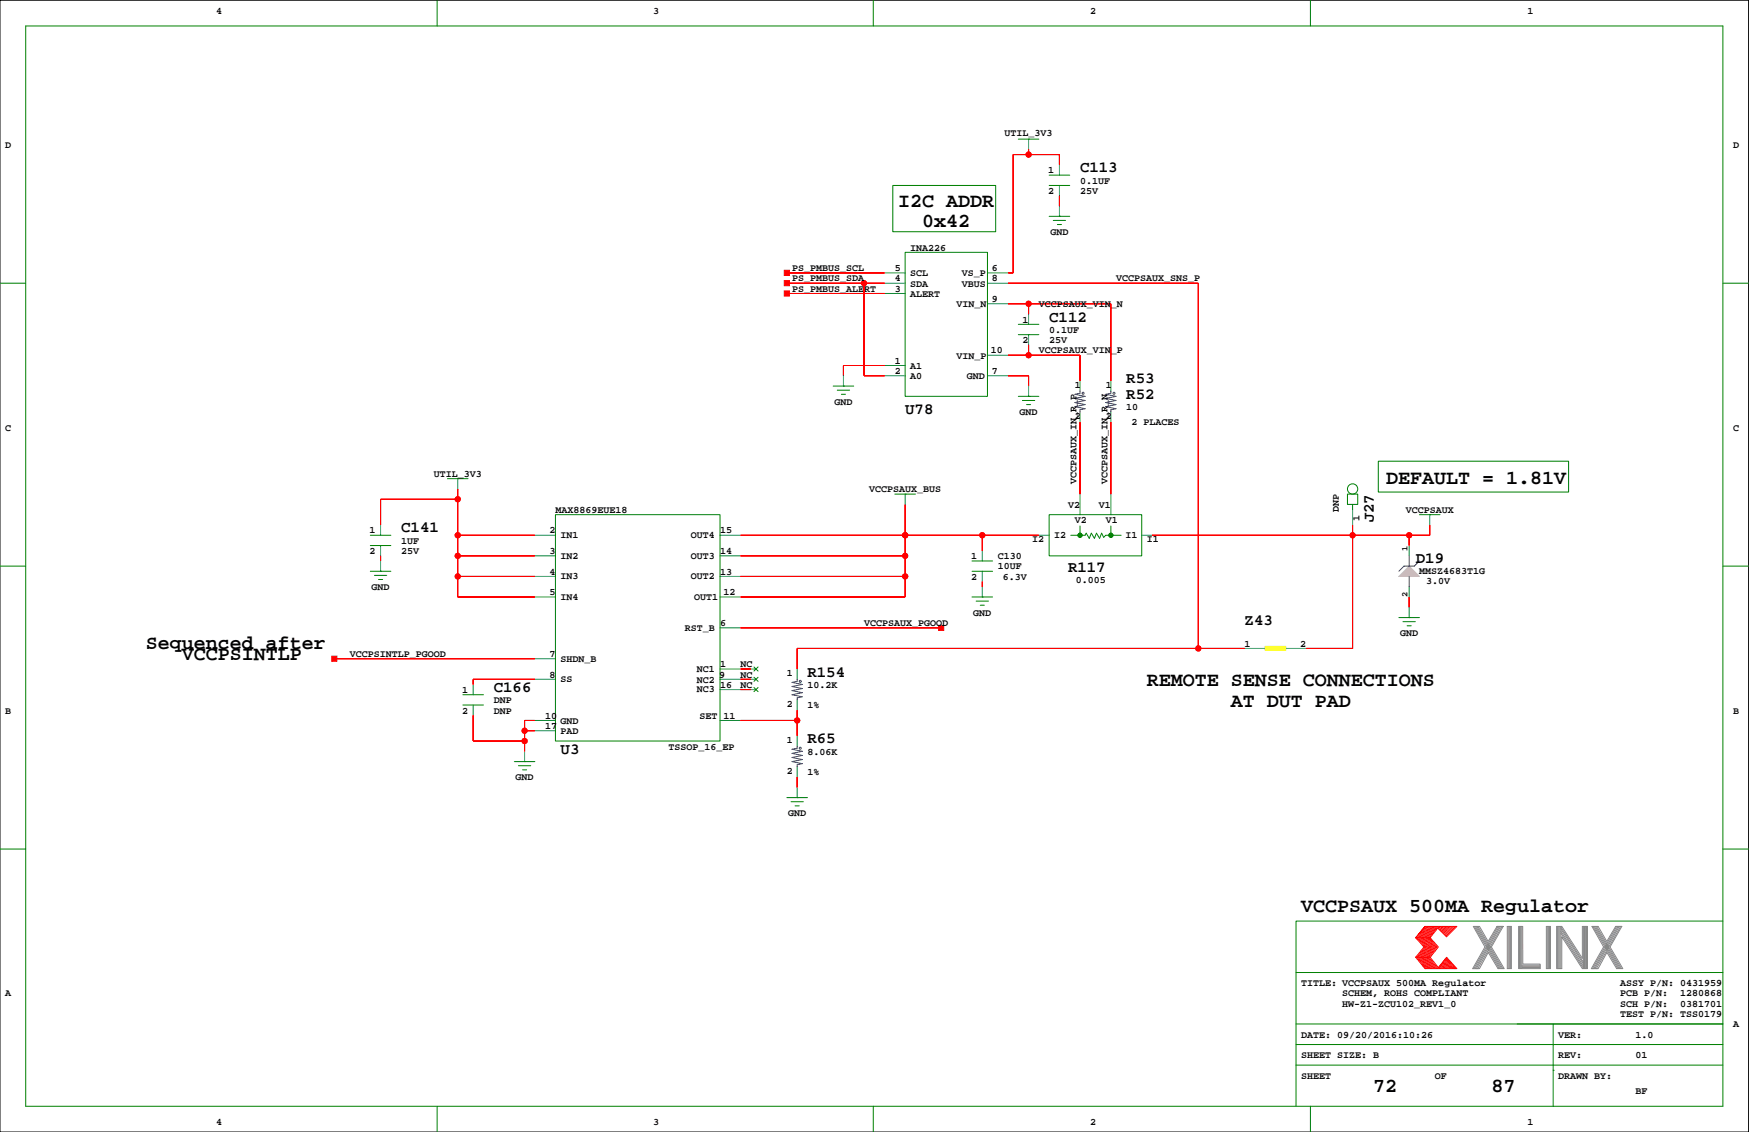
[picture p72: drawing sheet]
<svg xmlns="http://www.w3.org/2000/svg" width="432mm" height="279mm" viewBox="0 0 432 279" stroke-linecap="round" stroke-linejoin="round" font-family="sans-serif">
<defs><g id="words">
<g font-size="4.9">
<text x="221.8" y="51">I2C ADDR</text>
<text x="227.7" y="56">0x42</text>
<text x="342.2" y="119.5">DEFAULT = 1.81V</text>
<text x="36" y="160.1">Sequenced after</text>
<text x="44.9" y="163">VCCPSINTLP</text>
<text x="283.1" y="169.3">REMOTE SENSE CONNECTIONS</text>
<text x="303.9" y="174.4">AT DUT PAD</text>
<text x="321.2" y="225.2">VCCPSAUX 500MA Regulator</text>
<text x="339" y="269.6">72</text>
<text x="368.2" y="269.6">87</text>
</g>
<g font-size="3.9">
<text x="266.6" y="42.5">C113</text>
<text x="259" y="79.4">C112</text>
<text x="278.1" y="94.6">R53</text>
<text x="278.1" y="98.4">R52</text>
<text x="223.5" y="102.2">U78</text>
<text x="99" y="131.4">C141</text>
<text x="339.2" y="128.9" transform="rotate(-90 339.2 128.9)">J27</text>
<text x="263.7" y="141.2">R117</text>
<text x="349.5" y="138.9">D19</text>
<text x="307.3" y="154.3">Z43</text>
<text x="199.3" y="167">R154</text>
<text x="121.9" y="170.8">C166</text>
<text x="199.3" y="183.5">R65</text>
<text x="138.4" y="186">U3</text>
</g>
<g font-size="2.5">
<text x="53.3" y="3.4">4</text>
<text x="161.3" y="3.4">3</text>
<text x="269.2" y="3.4">2</text>
<text x="377.1" y="3.4">1</text>
<text x="248" y="33.7">UTIL_3V3</text>
<text x="1.3" y="36.4">D</text>
<text x="427.9" y="36.4">D</text>
<text x="258.8" y="47.9">2</text>
<text x="258.8" y="42.8">1</text>
<text x="266.6" y="45.3">0.1UF</text>
<text x="266.6" y="47.9">25V</text>
<text x="259.3" y="58">GND</text>
<text x="224.7" y="61.8">INA226</text>
<text x="195.5" y="72">PS_PMBUS_ALERT</text>
<text x="195.5" y="69.5">PS_PMBUS_SDA</text>
<text x="195.5" y="66.9">PS_PMBUS_SCL</text>
<text x="220.9" y="72">3</text>
<text x="220.9" y="69.5">4</text>
<text x="220.9" y="66.9">5</text>
<text x="224.7" y="68.2">SCL</text>
<text x="224.7" y="70.7">SDA</text>
<text x="237.4" y="68.2">VS_P</text>
<text x="237.4" y="70.7">VBUS</text>
<text x="244.8" y="69.5">8</text>
<text x="244.8" y="66.9">6</text>
<text x="275.5" y="69.5">VCCPSAUX_SNS_P</text>
<text x="224.7" y="73.3">ALERT</text>
<text x="236.2" y="75.8">VIN_N</text>
<text x="244.8" y="74.5">9</text>
<text x="256.5" y="75.8">VCCPSAUX_VIN_N</text>
<text x="252.5" y="79.6">1</text>
<text x="259" y="82.2">0.1UF</text>
<text x="220.9" y="89.8">1</text>
<text x="236.2" y="88.5">VIN_P</text>
<text x="244.6" y="87.2">10</text>
<text x="252.5" y="84.7">2</text>
<text x="256.5" y="87.2">VCCPSAUX_VIN_P</text>
<text x="259" y="84.7">25V</text>
<text x="220.9" y="92.3">2</text>
<text x="224.7" y="93.6">A0</text>
<text x="224.7" y="91">A1</text>
<text x="238.7" y="93.6">GND</text>
<text x="244.8" y="92.3">7</text>
<text x="265.4" y="95.8">1</text>
<text x="273" y="95.8">1</text>
<text x="206" y="99.9">GND</text>
<text x="278.1" y="101.2">10</text>
<text x="1.3" y="106.3">C</text>
<text x="251.7" y="102.5">GND</text>
<text x="265.4" y="103.4">2</text>
<text x="273" y="103.4">2</text>
<text x="279.3" y="105">2 PLACES</text>
<text x="427.9" y="106.3">C</text>
<text x="107.1" y="117.7">UTIL_3V3</text>
<text x="265.8" y="119.4" transform="rotate(-90 265.8 119.4)">VCCPSAUX_IN_R_P</text>
<text x="273.4" y="119.4" transform="rotate(-90 273.4 119.4)">VCCPSAUX_IN_R_N</text>
<text x="214.6" y="121.5">VCCPSAUX_BUS</text>
<text x="263.7" y="125.3">V2</text>
<text x="271.3" y="125.3">V1</text>
<text x="91.2" y="131.7">1</text>
<text x="135.6" y="131.7">2</text>
<text x="137.1" y="126.6">MAX8869EUE18</text>
<text x="177.8" y="131.7">15</text>
<text x="265.4" y="129">V2</text>
<text x="273" y="129">V1</text>
<text x="330.6" y="126.4" transform="rotate(-90 330.6 126.4)">DNP</text>
<text x="335.6" y="128.5" transform="rotate(-90 335.6 128.5)">1</text>
<text x="347.1" y="126.6">VCCPSAUX</text>
<text x="91.2" y="136.8">2</text>
<text x="99" y="134.2">1UF</text>
<text x="99" y="136.8">25V</text>
<text x="135.6" y="136.8">3</text>
<text x="138.4" y="132.8">IN1</text>
<text x="138.4" y="137.9">IN2</text>
<text x="170.6" y="132.8">OUT4</text>
<text x="170.6" y="137.9">OUT3</text>
<text x="177.8" y="136.8">14</text>
<text x="254.8" y="133.8">I2</text>
<text x="260.3" y="132.8">I2</text>
<text x="277.9" y="132.8">I1</text>
<text x="283.1" y="133.8">I1</text>
<text x="135.6" y="141.8">4</text>
<text x="138.4" y="143">IN3</text>
<text x="170.6" y="143">OUT2</text>
<text x="177.8" y="141.8">13</text>
<text x="239.8" y="138">1</text>
<text x="239.8" y="143.1">2</text>
<text x="246.3" y="140.6">10UF</text>
<text x="246.3" y="138">C130</text>
<text x="247.6" y="143.1">6.3V</text>
<text x="265.6" y="144">0.005</text>
<text x="350.4" y="141.7">MMSZ4683T1G</text>
<text x="91.7" y="145.6">GND</text>
<text x="135.6" y="146.9">5</text>
<text x="138.4" y="148">IN4</text>
<text x="171.4" y="148.2">OUT1</text>
<text x="178.6" y="146.9">12</text>
<text x="352.1" y="144.2">3.0V</text>
<text x="169.1" y="155.7">RST_B</text>
<text x="177.8" y="154.5">6</text>
<text x="213.3" y="154.5">VCCPSAUX_PGOOD</text>
<text x="240.3" y="152">GND</text>
<text x="307.3" y="159.6">1</text>
<text x="321" y="159.6">2</text>
<text x="345.7" y="157.1">GND</text>
<text x="86.3" y="162.1">VCCPSINTLP_PGOOD</text>
<text x="135.6" y="162.1">7</text>
<text x="135.6" y="167.2">8</text>
<text x="138.4" y="163.3">SHDN_B</text>
<text x="172" y="165.8">NC1</text>
<text x="177.5" y="167.2">9</text>
<text x="177.8" y="164.7">1</text>
<text x="182.8" y="164.7">NC</text>
<text x="182.8" y="167.2">NC</text>
<text x="194.3" y="166.9">1</text>
<text x="114.1" y="171">1</text>
<text x="121.9" y="173.6">DNP</text>
<text x="138.4" y="168.4">SS</text>
<text x="172" y="170.9">NC3</text>
<text x="172" y="168.5">NC2</text>
<text x="177.8" y="169.8">16</text>
<text x="182.8" y="169.8">NC</text>
<text x="199.3" y="169.8">10.2K</text>
<text x="1.3" y="176.1">B</text>
<text x="114.1" y="176.1">2</text>
<text x="121.9" y="176.1">DNP</text>
<text x="134.6" y="177.4">10</text>
<text x="134.6" y="179.9">17</text>
<text x="138.4" y="178.7">GND</text>
<text x="172.7" y="177.4">SET</text>
<text x="178.6" y="177.4">11</text>
<text x="194.3" y="174.5">2</text>
<text x="199.3" y="174.8">1%</text>
<text x="427.9" y="176.1">B</text>
<text x="138.4" y="181.2">PAD</text>
<text x="165.1" y="185">TSSOP_16_EP</text>
<text x="194.3" y="183.4">1</text>
<text x="194.3" y="191">2</text>
<text x="199.3" y="191.4">1%</text>
<text x="199.3" y="186.3">8.06K</text>
<text x="127.3" y="192.6">GND</text>
<text x="194.6" y="201.5">GND</text>
<text x="1.3" y="245.9">A</text>
<text x="321.2" y="243.4">TITLE: VCCPSAUX 500MA Regulator</text>
<text x="331.4" y="245.9">SCHEM, ROHS COMPLIANT</text>
<text x="400" y="243.4">ASSY P/N: 0431959</text>
<text x="400" y="245.9">PCB P/N:</text>
<text x="414.8" y="245.9">1280868</text>
<text x="331.4" y="248.5">HW-Z1-ZCU102_REV1_0</text>
<text x="400" y="251">TEST P/N: TSS0179</text>
<text x="400" y="248.5">SCH P/N:</text>
<text x="414.8" y="248.5">0381701</text>
<text x="321.2" y="256.1">DATE: 09/20/2016:10:26</text>
<text x="384.7" y="256.1">VER:</text>
<text x="403.8" y="256.1">1.0</text>
<text x="427.9" y="253.6">A</text>
<text x="321.2" y="261.2">SHEET SIZE: B</text>
<text x="384.7" y="261.2">REV:</text>
<text x="403.8" y="261.2">01</text>
<text x="321.2" y="266.3">SHEET</text>
<text x="354.2" y="266.3">OF</text>
<text x="384.7" y="266.3">DRAWN BY:</text>
<text x="403.8" y="270.1">BF</text>
<text x="53.3" y="277.7">4</text>
<text x="161.3" y="277.7">3</text>
<text x="269.2" y="277.7">2</text>
<text x="377.1" y="277.7">1</text>
</g>
<g font-size="2.1">
<text x="347.5" y="135.9" transform="rotate(-90 347.5 135.9)">1</text>
<text x="347.5" y="147.4" transform="rotate(-90 347.5 147.4)">2</text>
</g>
</g></defs>
<path d="M0 .1h431.7v279.3h-431.7z" fill="none" stroke="#000" stroke-width=".25"/>
<g fill="none" stroke="#008000" stroke-width=".25">
<path d="M6.3 6.4h419.1v266.7h-419.1zM107.9 .1v6.3M215.6 .1v6.3M323.5 .1v6.3M251.4 34.3h5.1M253.9 34.3h.1M220.4 45.8h25.4v11.4h-25.4zM259 45.8h5.1M259 43.2h5.1M259 53.4h5.1M260 54.4h3.1M261.1 55.4h1"/>
<path d="M261.6 53.4h.1M0 69.9h6.3M223.5 62.3h20.3v35.5h-20.3zM425.4 69.9h6.3M205.7 95.3h5.1M206.7 96.3h3.1M207.7 97.3h1M208.2 95.3h.1M251.4 82.6h5.1M251.4 80.1h5.1M251.4 97.8h5.1M252.4 98.8h3.1"/>
<path d="M253.4 99.9h1.1M253.9 97.8h.1M110.5 118.1h5M113 118.1h.1M340.3 113.8h47v7.6h-47zM0 139.7h6.3M91.4 132.1h5.1M91.4 134.7h5.1M137.1 127h40.7v55.9h-40.7zM220.9 122h5.1M223.5 122h.1M240 138.5h5.1"/>
<path d="M259 127h22.9v10.2h-22.9zM264.4 132.1h3.5l.3-.5 .7 1.3 .5-1.3 .8 1.3 .5-1.3 .8 1.3 .5-1.3 .5 1 .5-.5h3.8M266.6 129.8v1.8M274.3 129.8v1.8M332.7 122h2.5v2.5h-2.5zM333.9 124.5v1.3M350.4 127h5.1M353 127h.1M425.4 139.7h6.3M91.4 141h5.1M92.4 142h3.1M93.5 143h1"/>
<path d="M94 141h.1M240 141h5.1M240 147.3h5.1M241 148.4h3M242 149.4h1M242.5 147.3h.1M345.4 152.4h5M346.4 153.4h3M347.4 154.5h1M347.9 152.4h.1M114.3 174h5.1M114.3 171.5h5.1"/>
<path d="M186.1 164.6l1.1 1M186.1 169.7l1.1 1M186.1 167.2l1.1 1M187.2 164.6l-1.1 1M187.2 169.7l-1.1 1M187.2 167.2l-1.1 1M127 188h5.1M128 189h3M129 190h1M129.5 188h.1M194.3 196.9h5M195.3 197.9h3"/>
<path d="M196.3 198.9h1M196.8 196.9h.1M0 209.6h6.3M425.4 209.6h6.3M425.4 227.3h-105.4v35.6M320 257.8h105.4M320 252.7h105.4M320 240h105.4M383.5 252.7v20.4M107.9 273.1v6.3M215.6 273.1v6.3M320 262.9v10.2"/>
<path d="M320 262.9h105.4M323.5 273.1v6.3M383.5 264.2h.1"/>
<circle cx="266.6" cy="132.1" r=".51"/>
<circle cx="274.3" cy="132.1" r=".51"/>
<circle cx="333.9" cy="120.7" r="1.27"/>
</g>
<g fill="none" stroke="#f00" stroke-width=".25">
<path d="M253.9 36.9v1.3M261.6 40.7v-2.5h-11.5v29.2h-1.2M261.6 48.3v2.6M194.3 67.4h24.1M194.3 72.4h24.1M194.3 69.9h24.1M213.3 69.9v22.9h5.1M248.9 75h25.4v19M248.9 69.9h46.9v90.1M253.9 75v2.5M218.4 90.2h-10.2v2.6M248.9 92.8h5v2.5"/>
<path d="M248.9 87.7h17.7v6.3M253.9 85.1v2.6M266.6 104.2v17.8M274.3 104.2v17.8M94 137.2v1.3M113 123.2h-19v6.4M113 132.1h19.1M113 137.2h19.1M113 120.7v26.6h19.1M182.8 132.1h73.7M182.8 137.2h40.7M223.5 132.1h.1"/>
<path d="M223.5 124.5v22.8h-40.7M242.5 132.1v3.8M333.9 129.6v30.4h-11.4M347.9 132.1v2.6M353 129.6v2.5h-68.6M113 142.3h19.1M182.8 155h49.6M182.8 142.3h40.7M242.5 143.5v1.3M347.9 147.3v2.6M82.5 162.6h49.6M116.8 176.6v6.3h12.7"/>
<path d="M132.1 167.7h-15.3v1.2M132.1 177.8h-2.6v7.6M182.8 165.1h2.6M182.8 170.2h2.6M182.8 167.7h2.6M182.8 177.8h14M196.8 175.3v6.3M307.3 160h-110.5v5.1M129.5 180.4h2.6M196.8 191.8v2.5M349.5 236.3h3.6M349.9 231.5l1.9 2.2-2 2.6 2.2 2.8"/>
<path d="M350.1 236.3l2.2 2.8M350.2 231.5l1.9 2.3-2 2.5M350.4 236.3l2.2 2.8M350.5 231.5l1.9 2.3-2 2.5M350.6 236.3l2.3 2.7M350.8 231.5l1.9 2.3-2 2.5M351 236.3l2.2 2.8M351.1 231.5l1.9 2.3-2 2.5M351.3 236.3l2.2 2.8M351.4 231.5l1.9 2.3-2 2.5M351.6 236.3l2.2 2.8M351.7 231.5l1.9 2.2"/>
<path d="M351.8 228.7l-2.3 2.8 2.3-2.8h7.9l-2.6 2.5-2.1-2.1-1.9 2.4 2 2.2-2 2.6 2 2.5 2-2.5 2.6 2.8h-7.9l-2.3-2.8M351.9 236.3l2.2 2.8M352 231.5l1.9 2.2M352.1 228.7l-2.2 2.7M352.2 236.3l2.2 2.8M352.3 231.5l1.9 2.3-2 2.5M352.4 228.7l-2.2 2.7M352.5 236.3l2.2 2.8M352.6 231.5l1.9 2.2M352.7 228.7l-2.2 2.7M352.8 236.3l2.2 2.8M352.8 231.5l2 2.2"/>
<path d="M353 228.7l-2.2 2.7M353.1 231.5h-3.6l2.1 2.2-2.1 2.6M353.2 228.7l-2.1 2.7M353.6 233.8l-2 2.5M353.6 228.7l-2.2 2.7M353.8 228.7l-2.1 2.7M353.9 233.8l-1.9 2.4M354.1 228.7l-2.1 2.7M354.4 228.7l-2.1 2.7M354.5 233.8l-2 2.5M354.7 228.7l-2.1 2.7M354.8 233.8l-2 2.5"/>
<path d="M355 228.7l-2.1 2.7M355.2 238.8l.2 .3M355.3 238.6l.4 .5M355.4 228.7l-.4 .4M355.4 238.4l.6 .7M355.6 238.3l.7 .8M355.7 238.1l.9 1M355.7 228.7l-.5 .5M355.9 237.9l1 1.2M356 237.8l1.2 1.3M356.1 228.7l-.8 .7M356.1 237.6l1.4 1.4"/>
<path d="M356.3 237.4l1.5 1.7M356.4 237.2l1.6 1.9M356.5 228.7l-1 .9M356.5 237.1l1.8 2M356.7 236.9l1.9 2.2M356.8 236.7l2.1 2.4M356.8 228.7l-1.1 1.1M356.9 236.6l2.3 2.5M357.1 236.5l2.3 2.6M357.2 228.7l-1.3 1.2M357.5 228.7l-1.4 1.4M357.8 228.7l-1.6 1.6"/>
<path d="M358.2 228.7l-1.8 1.7M358.5 228.7l-1.9 1.9M359 228.7l-2.2 2.1M359.3 228.7l-2.3 2.3"/>
<circle cx="253.9" cy="38.2" r=".63"/>
<circle cx="213.3" cy="69.9" r=".63"/>
<circle cx="253.9" cy="75" r=".63"/>
<circle cx="253.9" cy="87.7" r=".63"/>
<circle cx="113" cy="137.2" r=".63"/>
<circle cx="113" cy="123.2" r=".63"/>
<circle cx="113" cy="132.1" r=".63"/>
<circle cx="223.5" cy="132.1" r=".63"/>
<circle cx="223.5" cy="137.2" r=".63"/>
<circle cx="242.5" cy="132.1" r=".63"/>
<circle cx="333.9" cy="132.1" r=".63"/>
<circle cx="347.9" cy="132.1" r=".63"/>
<circle cx="113" cy="142.3" r=".63"/>
<circle cx="223.5" cy="142.3" r=".63"/>
<circle cx="196.8" cy="177.8" r=".63"/>
<circle cx="295.8" cy="160" r=".63"/>
<circle cx="129.5" cy="180.4" r=".63"/>
<circle cx="129.5" cy="182.9" r=".63"/>
</g>
<g fill="none" stroke="#848684" stroke-width=".25">
<path d="M364 228.7l6.1 10.4M364.3 228.7l6.1 10.4M364.6 228.7l6.1 10.4M364.9 228.7l6.1 10.4M367.4 232.3l-2.1-3.6h-1.6l2.9 5-3 5.4h1.7l2.1-4 2.4 4h1.6l-3.2-5.4M369.6 228.7l-2.2 3.6M369.8 228.7l-5.9 10.4M370.2 228.7l-6 10.4M370.5 228.7l-6 10.4M370.8 228.7l-6 10.4M371.1 228.7h-1.5h1.5l-2.9 5M372.1 228.7h1v10.4h-1z"/>
<path d="M372.4 228.7v10.4M372.6 228.7v10.4M372.9 228.7v10.4M374.9 228.7h1v9.3h4.3v1.1h-5.3zM375.1 228.7v10.4M375.4 228.7v10.4M375.7 228.7v10.4M375.7 238.2h4.5M375.7 238.5h4.5M375.7 238.8h4.5M381.8 228.7h1v10.4h-1zM382 228.7v10.4"/>
<path d="M382.3 228.7v10.4M382.5 228.7v10.4M384.3 228.7h1.3l5.1 7.8v-7.8h1.2v10.4h-1.2l-5.1-7.9v7.9h-1.3zM384.5 228.7v10.4M384.8 228.7v10.4M385.1 228.7v10.4M385.3 228.7v10.4M385.3 230.3l5.6 8.7M385.3 229.8l5.6 8.7M385.3 229.2l5.6 8.7M385.3 228.8l5.6 8.7M390.9 228.7v10.4"/>
<path d="M391.2 228.7v10.4M391.5 228.7v10.4M391.7 228.6v10.4M393.3 228.7l6.1 10.4M393.6 228.7l6.1 10.4M393.9 228.7l6.1 10.4M394.2 228.7l6.1 10.4M396.7 232.3l-2.1-3.6h-1.6l2.9 5-3 5.4M397.5 233.7l3.2 5.4h-1.6l-2.4-4-2.2 4h-1.6M398.9 228.7l-2.2 3.6M399.1 228.7l-6 10.4M399.4 228.7l-5.9 10.4"/>
<path d="M399.7 228.7l-5.9 10.4M400.1 228.7l-6 10.4M400.4 228.7h-1.5h1.5l-2.9 5"/>
</g>
<g fill="none" stroke="#008080" stroke-width=".25">
<path d="M253.9 34.3v2.6M261.6 40.7v2.5M261.6 45.8v2.5M261.6 50.9v2.5M218.4 67.4h5.1M218.4 69.9h5.1M218.4 72.4h5.1M243.8 67.4h5.1M243.8 69.9h5.1M243.8 75h5.1M253.9 77.5v2.6M208.2 92.8v2.5"/>
<path d="M218.4 92.8h5.1M218.4 90.2h5.1M243.8 92.8h5.1M243.8 87.7h5.1M253.9 82.6v2.5M253.9 95.3v2.5M266.6 94v2.6M274.3 94v2.6M113 118.1v2.6M266.6 101.6v2.6M274.3 101.6v2.6M94 129.6v2.5"/>
<path d="M94 134.7v2.5M94 138.5v2.5M132.1 132.1h5M132.1 137.2h5M177.8 132.1h5M177.8 137.2h5M223.5 122v2.5M242.5 135.9v2.6M256.5 132.1h2.5M266.6 122v5M274.3 122v5M281.9 132.1h2.5"/>
<path d="M333.9 125.8v3.8M347.9 134.7v2.5M353 127v2.6M132.1 142.3h5M132.1 147.3h5M177.8 142.3h5M177.8 147.3h5M177.8 155h5M242.5 141v2.5M242.5 144.8v2.5M347.9 144.8v2.5M347.9 149.9v2.5"/>
<path d="M116.8 168.9v2.6M116.8 174v2.6M132.1 162.6h5M132.1 167.7h5M132.1 177.8h5M177.8 165.1h5M177.8 167.7h5M177.8 170.2h5M177.8 177.8h5M185.4 165.1h1.2M185.4 167.7h1.2M185.4 170.2h1.2"/>
<path d="M196.8 165.1v2.6M196.8 172.7v2.6M307.3 160h5M317.4 160h5.1M129.5 185.4v2.6M132.1 180.4h5M196.8 181.6v2.6M196.8 189.3v2.5M196.8 194.3v2.6"/>
</g>
<g fill="none" stroke="#00f" stroke-width=".25">
<path d="M266.6 96.6v.5l-1.2 .2 2.5 .5-2.5 .5 2.5 .5-2.5 .6 2.5 .5-2.5 .5 2.5 .5-1.3 .2v.5M274.3 96.6v.5l-1.3 .2 2.5 .5-2.5 .5 2.5 .5-2.5 .6 2.5 .5-2.5 .5 2.5 .5-1.2 .2v.5M347.9 137.2v2.5M350.4 138.5l-1.2 1.2h-2.6l-1.2 1.3M347.9 142.3v2.5M196.8 167.7v.5l-1.3 .2 2.6 .5-2.6 .5 2.6 .6-2.6 .5 2.6 .5-2.6 .5 2.6 .5-1.3 .2v.5M196.8 184.2v.5l-1.3 .2 2.6 .5-2.6 .5 2.6 .6-2.6 .5 2.6 .5-2.6 .5 2.6 .5-1.3 .2v.6"/>
<circle cx="267.4" cy="97.1" r=".25"/>
<circle cx="275" cy="97.1" r=".25"/>
<circle cx="197.6" cy="168.2" r=".25"/>
<circle cx="197.6" cy="184.7" r=".25"/>
</g>
<g fill="#008000" stroke="#008000" stroke-width=".25">
<circle cx="274.3" cy="132.1" r=".51"/>
<circle cx="266.6" cy="132.1" r=".51"/>
</g>
<path d="M312.3 159.5h5.1v1.1h-5.1z" fill-rule="evenodd" fill="#ff0" stroke="#ff0" stroke-width=".25"/>
<g fill="#f00" stroke="#f00" stroke-width=".25">
<path d="M347.9 147.3v2.6z" fill-rule="evenodd"/>
<path d="M274.3 75v19z" fill-rule="evenodd"/>
<path d="M253.9 75h20.4z" fill-rule="evenodd"/>
<path d="M253.9 75v2.5z" fill-rule="evenodd"/>
<path d="M248.9 75h5z" fill-rule="evenodd"/>
<path d="M266.6 87.7v6.3z" fill-rule="evenodd"/>
<path d="M253.9 87.7h12.7z" fill-rule="evenodd"/>
<path d="M253.9 85.1v2.6z" fill-rule="evenodd"/>
<path d="M248.9 87.7h5z" fill-rule="evenodd"/>
<path d="M253.9 92.8v2.5z" fill-rule="evenodd"/>
<path d="M248.9 92.8h5z" fill-rule="evenodd"/>
<path d="M208.2 90.2v2.6z" fill-rule="evenodd"/>
<path d="M208.2 90.2h10.2z" fill-rule="evenodd"/>
<path d="M248.9 67.4h1.2z" fill-rule="evenodd"/>
<path d="M250.1 38.2v29.2z" fill-rule="evenodd"/>
<path d="M250.1 38.2h3.8z" fill-rule="evenodd"/>
<path d="M261.6 38.2v2.5z" fill-rule="evenodd"/>
<path d="M253.9 38.2h7.7z" fill-rule="evenodd"/>
<path d="M253.9 36.9v1.3z" fill-rule="evenodd"/>
<path d="M261.6 48.3v2.6z" fill-rule="evenodd"/>
<path d="M274.3 104.2v17.8z" fill-rule="evenodd"/>
<path d="M266.6 104.2v17.8z" fill-rule="evenodd"/>
<path d="M194.3 72.4h24.1z" fill-rule="evenodd"/>
<path d="M193.6 71.8h1.3v1.3h-1.3z" fill-rule="evenodd"/>
<path d="M194.3 69.9h19z" fill-rule="evenodd"/>
<path d="M213.3 69.9h5.1z" fill-rule="evenodd"/>
<path d="M213.3 92.8h5.1z" fill-rule="evenodd"/>
<path d="M213.3 69.9v22.9z" fill-rule="evenodd"/>
<path d="M193.6 69.3h1.3v1.2h-1.3z" fill-rule="evenodd"/>
<path d="M194.3 67.4h24.1z" fill-rule="evenodd"/>
<path d="M193.6 66.7h1.3v1.3h-1.3z" fill-rule="evenodd"/>
<path d="M182.8 165.1h2.6z" fill-rule="evenodd"/>
<path d="M182.8 170.2h2.6z" fill-rule="evenodd"/>
<path d="M182.8 167.7h2.6z" fill-rule="evenodd"/>
<path d="M182.8 155h49.6z" fill-rule="evenodd"/>
<path d="M231.7 154.3h1.3v1.3h-1.3z" fill-rule="evenodd"/>
<path d="M82.5 162.6h49.6z" fill-rule="evenodd"/>
<path d="M81.9 162h1.3v1.2h-1.3z" fill-rule="evenodd"/>
<path d="M116.8 167.7v1.2z" fill-rule="evenodd"/>
<path d="M116.8 167.7h15.3z" fill-rule="evenodd"/>
<path d="M129.5 182.9v2.5z" fill-rule="evenodd"/>
<path d="M129.5 177.8h2.6z" fill-rule="evenodd"/>
<path d="M129.5 177.8v2.6z" fill-rule="evenodd"/>
<path d="M129.5 180.4h2.6z" fill-rule="evenodd"/>
<path d="M129.5 180.4v2.5z" fill-rule="evenodd"/>
<path d="M116.8 182.9h12.7z" fill-rule="evenodd"/>
<path d="M116.8 176.6v6.3z" fill-rule="evenodd"/>
<path d="M94 137.2v1.3z" fill-rule="evenodd"/>
<path d="M113 132.1h19.1z" fill-rule="evenodd"/>
<path d="M113 137.2h19.1z" fill-rule="evenodd"/>
<path d="M113 142.3h19.1z" fill-rule="evenodd"/>
<path d="M113 147.3h19.1z" fill-rule="evenodd"/>
<path d="M113 142.3v5z" fill-rule="evenodd"/>
<path d="M113 137.2v5.1z" fill-rule="evenodd"/>
<path d="M113 132.1v5.1z" fill-rule="evenodd"/>
<path d="M113 123.2v8.9z" fill-rule="evenodd"/>
<path d="M113 120.7v2.5z" fill-rule="evenodd"/>
<path d="M94 123.2h19z" fill-rule="evenodd"/>
<path d="M94 123.2v6.4z" fill-rule="evenodd"/>
<path d="M242.5 143.5v1.3z" fill-rule="evenodd"/>
<path d="M242.5 132.1h14z" fill-rule="evenodd"/>
<path d="M182.8 147.3h40.7z" fill-rule="evenodd"/>
<path d="M223.5 142.3v5z" fill-rule="evenodd"/>
<path d="M182.8 142.3h40.7z" fill-rule="evenodd"/>
<path d="M223.5 137.2v5.1z" fill-rule="evenodd"/>
<path d="M182.8 137.2h40.7z" fill-rule="evenodd"/>
<path d="M223.5 132.1v5.1z" fill-rule="evenodd"/>
<path d="M223.5 124.5v7.6z" fill-rule="evenodd"/>
<path d="M182.8 132.1h40.7z" fill-rule="evenodd"/>
<path d="M242.5 132.1v3.8z" fill-rule="evenodd"/>
<path d="M223.5 132.1h19z" fill-rule="evenodd"/>
<path d="M196.8 191.8v2.5z" fill-rule="evenodd"/>
<path d="M196.8 175.3v2.5z" fill-rule="evenodd"/>
<path d="M196.8 177.8v3.8z" fill-rule="evenodd"/>
<path d="M182.8 177.8h14z" fill-rule="evenodd"/>
<path d="M295.8 69.9v90.1z" fill-rule="evenodd"/>
<path d="M248.9 69.9h46.9z" fill-rule="evenodd"/>
<path d="M196.8 160h99z" fill-rule="evenodd"/>
<path d="M196.8 160v5.1z" fill-rule="evenodd"/>
<path d="M295.8 160h11.5z" fill-rule="evenodd"/>
<path d="M322.5 160h11.4z" fill-rule="evenodd"/>
<path d="M333.9 132.1v27.9z" fill-rule="evenodd"/>
<path d="M347.9 132.1v2.6z" fill-rule="evenodd"/>
<path d="M333.9 129.6v2.5z" fill-rule="evenodd"/>
<path d="M284.4 132.1h49.5z" fill-rule="evenodd"/>
<path d="M333.9 132.1h14z" fill-rule="evenodd"/>
<path d="M347.9 132.1h5.1z" fill-rule="evenodd"/>
<path d="M353 129.6v2.5z" fill-rule="evenodd"/>
<circle cx="253.9" cy="75" r=".63"/>
<circle cx="253.9" cy="87.7" r=".63"/>
<circle cx="253.9" cy="38.2" r=".63"/>
<circle cx="213.3" cy="69.9" r=".63"/>
<circle cx="129.5" cy="180.4" r=".63"/>
<circle cx="129.5" cy="182.9" r=".63"/>
<circle cx="113" cy="142.3" r=".63"/>
<circle cx="113" cy="137.2" r=".63"/>
<circle cx="113" cy="132.1" r=".63"/>
<circle cx="113" cy="123.2" r=".63"/>
<circle cx="223.5" cy="142.3" r=".63"/>
<circle cx="223.5" cy="137.2" r=".63"/>
<circle cx="223.5" cy="132.1" r=".63"/>
<circle cx="242.5" cy="132.1" r=".63"/>
<circle cx="196.8" cy="177.8" r=".63"/>
<circle cx="295.8" cy="160" r=".63"/>
<circle cx="333.9" cy="132.1" r=".63"/>
<circle cx="347.9" cy="132.1" r=".63"/>
</g>
<path d="M347.9 139.7l2.5 2.6h-5z" fill-rule="evenodd" fill="#c0c0c0" stroke="#c0c0c0" stroke-width=".25"/>
<use href="#words"/>
</svg>
